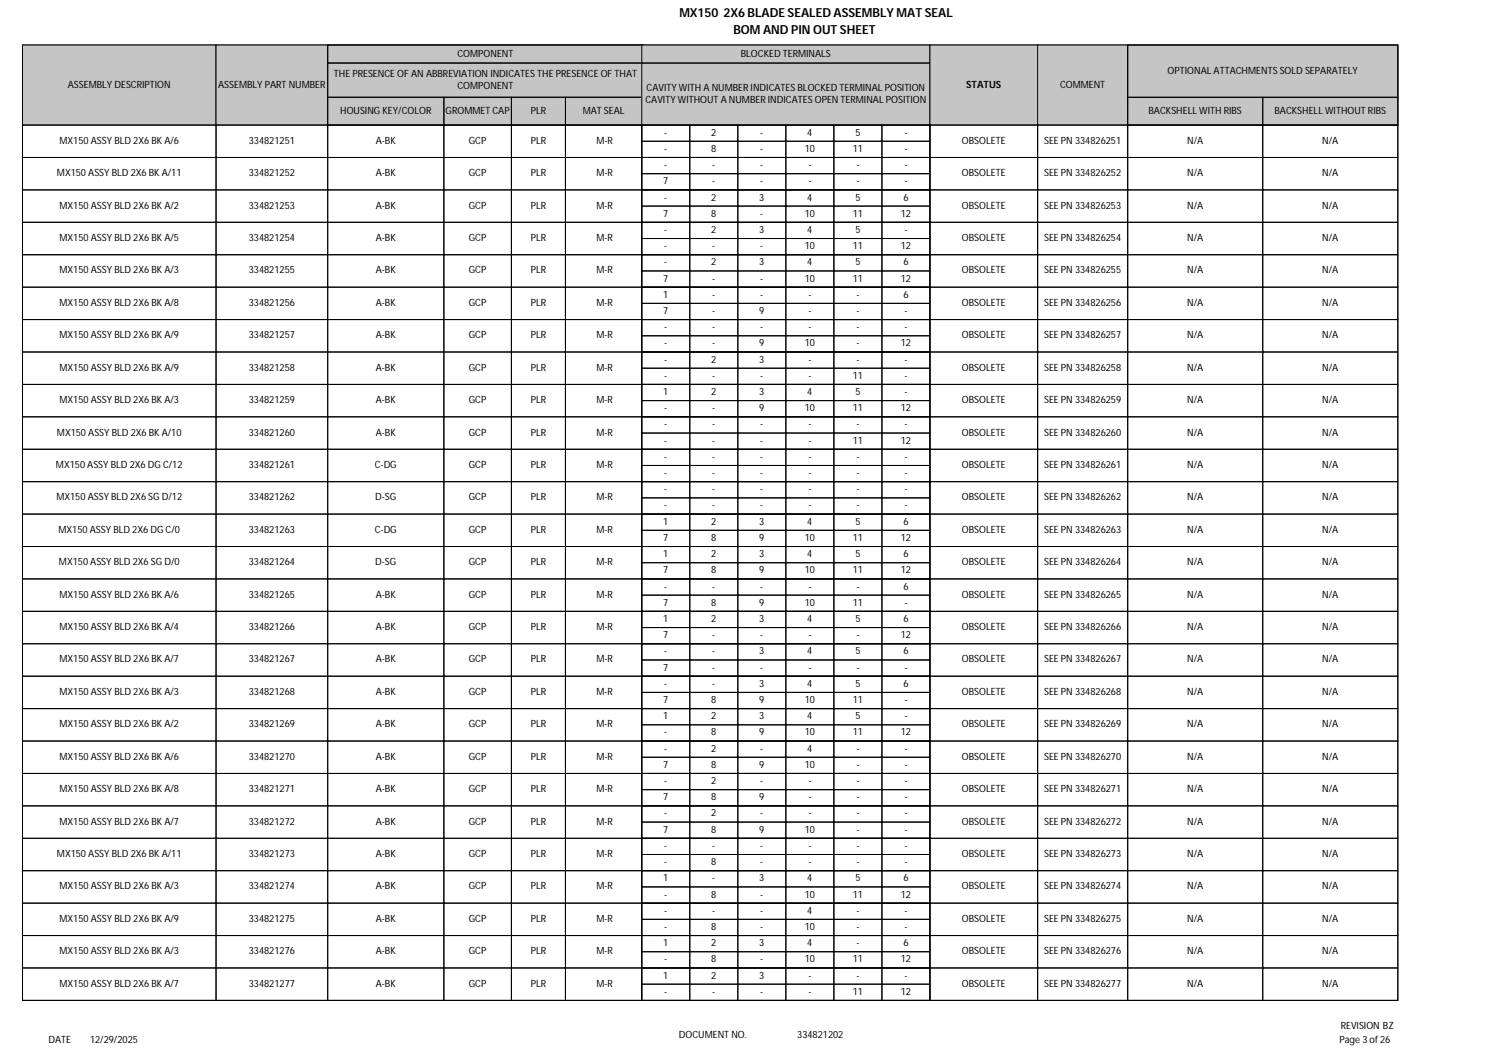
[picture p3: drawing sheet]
<svg xmlns="http://www.w3.org/2000/svg" width="420mm" height="297mm" viewBox="0 0 420 297" stroke-linecap="round" stroke-linejoin="round" font-family="sans-serif">
<defs><g id="words">
<g font-size="3.5">
<text x="191.6" y="4.7">MX150 2X6 BLADE SEALED ASSEMBLY MAT SEAL</text>
<text x="206.9" y="9.5">BOM AND PIN OUT SHEET</text>
</g>
<g font-size="2.8">
<text x="129.1" y="15.9">COMPONENT</text>
<text x="209" y="16">BLOCKED TERMINALS</text>
<text x="94.2" y="21.6">THE PRESENCE OF AN ABBREVIATION INDICATES THE PRESENCE OF THAT</text>
<text x="329.3" y="20.8">OPTIONAL ATTACHMENTS SOLD SEPARATELY</text>
<text x="19.1" y="24.7">ASSEMBLY DESCRIPTION</text>
<text x="61.5" y="24.7">ASSEMBLY PART NUMBER</text>
<text x="129" y="25">COMPONENT</text>
<text x="182.1" y="28.9">CAVITY WITHOUT A NUMBER INDICATES OPEN TERMINAL POSITION</text>
<text x="182.4" y="25.5">CAVITY WITH A NUMBER INDICATES BLOCKED TERMINAL POSITION</text>
<text x="272.5" y="24.7">STATUS</text>
<text x="299" y="24.7">COMMENT</text>
<text x="95.9" y="32.1">HOUSING KEY/COLOR</text>
<text x="125.7" y="32.1">GROMMET CAP</text>
<text x="149.7" y="32.1">PLR</text>
<text x="164.4" y="32.1">MAT SEAL</text>
<text x="324" y="32.1">BACKSHELL WITH RIBS</text>
<text x="359.5" y="32.1">BACKSHELL WITHOUT RIBS</text>
<text x="16.8" y="40.5">MX150 ASSY BLD 2X6 BK A/6</text>
<text x="70.2" y="40.5">334821251</text>
<text x="106" y="40.5">A-BK</text>
<text x="132.2" y="40.5">GCP</text>
<text x="149.7" y="40.5">PLR</text>
<text x="168.2" y="40.5">M-R</text>
<text x="187.4" y="38.3">-</text>
<text x="200.6" y="38.3">2</text>
<text x="214.5" y="38.3">-</text>
<text x="227.7" y="38.3">4</text>
<text x="241.3" y="38.3">5</text>
<text x="255.1" y="38.3">-</text>
<text x="271.3" y="40.5">OBSOLETE</text>
<text x="294.5" y="40.5">SEE PN 334826251</text>
<text x="334.9" y="40.5">N/A</text>
<text x="373" y="40.5">N/A</text>
<text x="187.4" y="47.4">-</text>
<text x="187.4" y="42.8">-</text>
<text x="200.6" y="42.8">8</text>
<text x="200.9" y="47.4">-</text>
<text x="214.5" y="42.8">-</text>
<text x="214.5" y="47.4">-</text>
<text x="227" y="42.8">10</text>
<text x="228" y="47.4">-</text>
<text x="240.5" y="42.8">11</text>
<text x="241.6" y="47.4">-</text>
<text x="255.1" y="42.8">-</text>
<text x="255.1" y="47.4">-</text>
<text x="16.1" y="49.7">MX150 ASSY BLD 2X6 BK A/11</text>
<text x="70.2" y="49.7">334821252</text>
<text x="106" y="49.7">A-BK</text>
<text x="132.2" y="49.7">GCP</text>
<text x="149.7" y="49.7">PLR</text>
<text x="168.2" y="49.7">M-R</text>
<text x="187.1" y="52">7</text>
<text x="200.9" y="52">-</text>
<text x="214.5" y="52">-</text>
<text x="228" y="52">-</text>
<text x="241.6" y="52">-</text>
<text x="255.1" y="52">-</text>
<text x="271.3" y="49.7">OBSOLETE</text>
<text x="294.5" y="49.7">SEE PN 334826252</text>
<text x="334.9" y="49.7">N/A</text>
<text x="373" y="49.7">N/A</text>
<text x="16.8" y="58.8">MX150 ASSY BLD 2X6 BK A/2</text>
<text x="70.2" y="58.8">334821253</text>
<text x="106" y="58.8">A-BK</text>
<text x="132.2" y="58.8">GCP</text>
<text x="149.7" y="58.8">PLR</text>
<text x="168.2" y="58.8">M-R</text>
<text x="187.4" y="56.6">-</text>
<text x="200.6" y="56.6">2</text>
<text x="214.2" y="56.6">3</text>
<text x="227.7" y="56.6">4</text>
<text x="241.3" y="56.6">5</text>
<text x="254.8" y="56.6">6</text>
<text x="271.3" y="58.8">OBSOLETE</text>
<text x="294.5" y="58.8">SEE PN 334826253</text>
<text x="334.9" y="58.8">N/A</text>
<text x="373" y="58.8">N/A</text>
<text x="187.1" y="61.1">7</text>
<text x="187.4" y="65.7">-</text>
<text x="200.6" y="61.1">8</text>
<text x="200.6" y="65.7">2</text>
<text x="214.2" y="65.7">3</text>
<text x="214.5" y="61.1">-</text>
<text x="227" y="61.1">10</text>
<text x="227.7" y="65.7">4</text>
<text x="240.5" y="61.1">11</text>
<text x="241.3" y="65.7">5</text>
<text x="254.1" y="61.1">12</text>
<text x="255.1" y="65.7">-</text>
<text x="16.8" y="68">MX150 ASSY BLD 2X6 BK A/5</text>
<text x="70.2" y="68">334821254</text>
<text x="106" y="68">A-BK</text>
<text x="132.2" y="68">GCP</text>
<text x="149.7" y="68">PLR</text>
<text x="168.2" y="68">M-R</text>
<text x="187.4" y="70.3">-</text>
<text x="200.9" y="70.3">-</text>
<text x="214.5" y="70.3">-</text>
<text x="227" y="70.3">10</text>
<text x="240.5" y="70.3">11</text>
<text x="254.1" y="70.3">12</text>
<text x="271.3" y="68">OBSOLETE</text>
<text x="294.5" y="68">SEE PN 334826254</text>
<text x="334.9" y="68">N/A</text>
<text x="373" y="68">N/A</text>
<text x="16.8" y="77.1">MX150 ASSY BLD 2X6 BK A/3</text>
<text x="70.2" y="77.1">334821255</text>
<text x="106" y="77.1">A-BK</text>
<text x="132.2" y="77.1">GCP</text>
<text x="149.7" y="77.1">PLR</text>
<text x="168.2" y="77.1">M-R</text>
<text x="187.4" y="74.8">-</text>
<text x="200.6" y="74.8">2</text>
<text x="214.2" y="74.8">3</text>
<text x="227.7" y="74.8">4</text>
<text x="241.3" y="74.8">5</text>
<text x="254.8" y="74.8">6</text>
<text x="271.3" y="77.1">OBSOLETE</text>
<text x="294.5" y="77.1">SEE PN 334826255</text>
<text x="334.9" y="77.1">N/A</text>
<text x="373" y="77.1">N/A</text>
<text x="187.1" y="84">1</text>
<text x="187.1" y="79.4">7</text>
<text x="200.9" y="79.4">-</text>
<text x="200.9" y="84">-</text>
<text x="214.5" y="79.4">-</text>
<text x="214.5" y="84">-</text>
<text x="227" y="79.4">10</text>
<text x="228" y="84">-</text>
<text x="240.5" y="79.4">11</text>
<text x="241.6" y="84">-</text>
<text x="254.1" y="79.4">12</text>
<text x="254.8" y="84">6</text>
<text x="16.8" y="86.3">MX150 ASSY BLD 2X6 BK A/8</text>
<text x="70.2" y="86.3">334821256</text>
<text x="106" y="86.3">A-BK</text>
<text x="132.2" y="86.3">GCP</text>
<text x="149.7" y="86.3">PLR</text>
<text x="168.2" y="86.3">M-R</text>
<text x="187.1" y="88.6">7</text>
<text x="200.9" y="88.6">-</text>
<text x="214.2" y="88.6">9</text>
<text x="228" y="88.6">-</text>
<text x="241.6" y="88.6">-</text>
<text x="255.1" y="88.6">-</text>
<text x="271.3" y="86.3">OBSOLETE</text>
<text x="294.5" y="86.3">SEE PN 334826256</text>
<text x="334.9" y="86.3">N/A</text>
<text x="373" y="86.3">N/A</text>
<text x="16.8" y="95.4">MX150 ASSY BLD 2X6 BK A/9</text>
<text x="70.2" y="95.4">334821257</text>
<text x="106" y="95.4">A-BK</text>
<text x="132.2" y="95.4">GCP</text>
<text x="149.7" y="95.4">PLR</text>
<text x="168.2" y="95.4">M-R</text>
<text x="187.4" y="93.1">-</text>
<text x="200.9" y="93.1">-</text>
<text x="214.5" y="93.1">-</text>
<text x="228" y="93.1">-</text>
<text x="241.6" y="93.1">-</text>
<text x="255.1" y="93.1">-</text>
<text x="271.3" y="95.4">OBSOLETE</text>
<text x="294.5" y="95.4">SEE PN 334826257</text>
<text x="334.9" y="95.4">N/A</text>
<text x="373" y="95.4">N/A</text>
<text x="187.4" y="97.7">-</text>
<text x="200.9" y="97.7">-</text>
<text x="214.2" y="97.7">9</text>
<text x="227" y="97.7">10</text>
<text x="241.6" y="97.7">-</text>
<text x="254.1" y="97.7">12</text>
<text x="16.8" y="104.6">MX150 ASSY BLD 2X6 BK A/9</text>
<text x="70.2" y="104.6">334821258</text>
<text x="106" y="104.6">A-BK</text>
<text x="132.2" y="104.6">GCP</text>
<text x="149.7" y="104.6">PLR</text>
<text x="168.2" y="104.6">M-R</text>
<text x="187.4" y="102.3">-</text>
<text x="187.4" y="106.8">-</text>
<text x="200.6" y="102.3">2</text>
<text x="200.9" y="106.8">-</text>
<text x="214.2" y="102.3">3</text>
<text x="214.5" y="106.8">-</text>
<text x="228" y="102.3">-</text>
<text x="228" y="106.8">-</text>
<text x="240.5" y="106.8">11</text>
<text x="241.6" y="102.3">-</text>
<text x="255.1" y="102.3">-</text>
<text x="255.1" y="106.8">-</text>
<text x="271.3" y="104.6">OBSOLETE</text>
<text x="294.5" y="104.6">SEE PN 334826258</text>
<text x="334.9" y="104.6">N/A</text>
<text x="373" y="104.6">N/A</text>
<text x="16.8" y="113.7">MX150 ASSY BLD 2X6 BK A/3</text>
<text x="70.2" y="113.7">334821259</text>
<text x="106" y="113.7">A-BK</text>
<text x="132.2" y="113.7">GCP</text>
<text x="149.7" y="113.7">PLR</text>
<text x="168.2" y="113.7">M-R</text>
<text x="187.1" y="111.4">1</text>
<text x="200.6" y="111.4">2</text>
<text x="214.2" y="111.4">3</text>
<text x="227.7" y="111.4">4</text>
<text x="241.3" y="111.4">5</text>
<text x="255.1" y="111.4">-</text>
<text x="271.3" y="113.7">OBSOLETE</text>
<text x="294.5" y="113.7">SEE PN 334826259</text>
<text x="334.9" y="113.7">N/A</text>
<text x="373" y="113.7">N/A</text>
<text x="187.4" y="116">-</text>
<text x="200.9" y="116">-</text>
<text x="214.2" y="116">9</text>
<text x="227" y="116">10</text>
<text x="240.5" y="116">11</text>
<text x="254.1" y="116">12</text>
<text x="16.1" y="122.8">MX150 ASSY BLD 2X6 BK A/10</text>
<text x="70.2" y="122.8">334821260</text>
<text x="106" y="122.8">A-BK</text>
<text x="132.2" y="122.8">GCP</text>
<text x="149.7" y="122.8">PLR</text>
<text x="168.2" y="122.8">M-R</text>
<text x="187.4" y="120.6">-</text>
<text x="187.4" y="125.1">-</text>
<text x="200.9" y="120.6">-</text>
<text x="200.9" y="125.1">-</text>
<text x="214.5" y="120.6">-</text>
<text x="214.5" y="125.1">-</text>
<text x="228" y="120.6">-</text>
<text x="228" y="125.1">-</text>
<text x="240.5" y="125.1">11</text>
<text x="241.6" y="120.6">-</text>
<text x="254.1" y="125.1">12</text>
<text x="255.1" y="120.6">-</text>
<text x="271.3" y="122.8">OBSOLETE</text>
<text x="294.5" y="122.8">SEE PN 334826260</text>
<text x="334.9" y="122.8">N/A</text>
<text x="373" y="122.8">N/A</text>
<text x="15.8" y="132">MX150 ASSY BLD 2X6 DG C/12</text>
<text x="70.2" y="132">334821261</text>
<text x="105.7" y="132">C-DG</text>
<text x="132.2" y="132">GCP</text>
<text x="149.7" y="132">PLR</text>
<text x="168.2" y="132">M-R</text>
<text x="187.4" y="129.7">-</text>
<text x="200.9" y="129.7">-</text>
<text x="214.5" y="129.7">-</text>
<text x="228" y="129.7">-</text>
<text x="241.6" y="129.7">-</text>
<text x="255.1" y="129.7">-</text>
<text x="271.3" y="132">OBSOLETE</text>
<text x="294.5" y="132">SEE PN 334826261</text>
<text x="334.9" y="132">N/A</text>
<text x="373" y="132">N/A</text>
<text x="187.4" y="134.3">-</text>
<text x="200.9" y="134.3">-</text>
<text x="214.5" y="134.3">-</text>
<text x="228" y="134.3">-</text>
<text x="241.6" y="134.3">-</text>
<text x="255.1" y="134.3">-</text>
<text x="15.9" y="141.1">MX150 ASSY BLD 2X6 SG D/12</text>
<text x="70.2" y="141.1">334821262</text>
<text x="105.8" y="141.1">D-SG</text>
<text x="132.2" y="141.1">GCP</text>
<text x="149.7" y="141.1">PLR</text>
<text x="168.2" y="141.1">M-R</text>
<text x="187.4" y="138.8">-</text>
<text x="187.4" y="143.4">-</text>
<text x="200.9" y="138.8">-</text>
<text x="200.9" y="143.4">-</text>
<text x="214.5" y="138.8">-</text>
<text x="214.5" y="143.4">-</text>
<text x="228" y="138.8">-</text>
<text x="228" y="143.4">-</text>
<text x="241.6" y="138.8">-</text>
<text x="241.6" y="143.4">-</text>
<text x="255.1" y="138.8">-</text>
<text x="255.1" y="143.4">-</text>
<text x="271.3" y="141.1">OBSOLETE</text>
<text x="294.5" y="141.1">SEE PN 334826262</text>
<text x="334.9" y="141.1">N/A</text>
<text x="373" y="141.1">N/A</text>
<text x="187.1" y="148">1</text>
<text x="200.6" y="148">2</text>
<text x="214.2" y="148">3</text>
<text x="227.7" y="148">4</text>
<text x="241.3" y="148">5</text>
<text x="254.8" y="148">6</text>
<text x="16.5" y="150.3">MX150 ASSY BLD 2X6 DG C/0</text>
<text x="70.2" y="150.3">334821263</text>
<text x="105.7" y="150.3">C-DG</text>
<text x="132.2" y="150.3">GCP</text>
<text x="149.7" y="150.3">PLR</text>
<text x="168.2" y="150.3">M-R</text>
<text x="187.1" y="152.6">7</text>
<text x="200.6" y="152.6">8</text>
<text x="214.2" y="152.6">9</text>
<text x="227" y="152.6">10</text>
<text x="240.5" y="152.6">11</text>
<text x="254.1" y="152.6">12</text>
<text x="271.3" y="150.3">OBSOLETE</text>
<text x="294.5" y="150.3">SEE PN 334826263</text>
<text x="334.9" y="150.3">N/A</text>
<text x="373" y="150.3">N/A</text>
<text x="16.6" y="159.4">MX150 ASSY BLD 2X6 SG D/0</text>
<text x="70.2" y="159.4">334821264</text>
<text x="105.8" y="159.4">D-SG</text>
<text x="132.2" y="159.4">GCP</text>
<text x="149.7" y="159.4">PLR</text>
<text x="168.2" y="159.4">M-R</text>
<text x="187.1" y="157.1">1</text>
<text x="187.1" y="161.7">7</text>
<text x="200.6" y="157.1">2</text>
<text x="200.6" y="161.7">8</text>
<text x="214.2" y="157.1">3</text>
<text x="214.2" y="161.7">9</text>
<text x="227" y="161.7">10</text>
<text x="227.7" y="157.1">4</text>
<text x="240.5" y="161.7">11</text>
<text x="241.3" y="157.1">5</text>
<text x="254.1" y="161.7">12</text>
<text x="254.8" y="157.1">6</text>
<text x="271.3" y="159.4">OBSOLETE</text>
<text x="294.5" y="159.4">SEE PN 334826264</text>
<text x="334.9" y="159.4">N/A</text>
<text x="373" y="159.4">N/A</text>
<text x="187.4" y="166.3">-</text>
<text x="200.9" y="166.3">-</text>
<text x="214.5" y="166.3">-</text>
<text x="228" y="166.3">-</text>
<text x="241.6" y="166.3">-</text>
<text x="254.8" y="166.3">6</text>
<text x="16.8" y="168.6">MX150 ASSY BLD 2X6 BK A/6</text>
<text x="70.2" y="168.6">334821265</text>
<text x="106" y="168.6">A-BK</text>
<text x="132.2" y="168.6">GCP</text>
<text x="149.7" y="168.6">PLR</text>
<text x="168.2" y="168.6">M-R</text>
<text x="187.1" y="170.9">7</text>
<text x="200.6" y="170.9">8</text>
<text x="214.2" y="170.9">9</text>
<text x="227" y="170.9">10</text>
<text x="240.5" y="170.9">11</text>
<text x="255.1" y="170.9">-</text>
<text x="271.3" y="168.6">OBSOLETE</text>
<text x="294.5" y="168.6">SEE PN 334826265</text>
<text x="334.9" y="168.6">N/A</text>
<text x="373" y="168.6">N/A</text>
<text x="16.8" y="177.7">MX150 ASSY BLD 2X6 BK A/4</text>
<text x="70.2" y="177.7">334821266</text>
<text x="106" y="177.7">A-BK</text>
<text x="132.2" y="177.7">GCP</text>
<text x="149.7" y="177.7">PLR</text>
<text x="168.2" y="177.7">M-R</text>
<text x="187.1" y="175.4">1</text>
<text x="187.1" y="180">7</text>
<text x="200.6" y="175.4">2</text>
<text x="200.9" y="180">-</text>
<text x="214.2" y="175.4">3</text>
<text x="214.5" y="180">-</text>
<text x="227.7" y="175.4">4</text>
<text x="228" y="180">-</text>
<text x="241.3" y="175.4">5</text>
<text x="241.6" y="180">-</text>
<text x="254.1" y="180">12</text>
<text x="254.8" y="175.4">6</text>
<text x="271.3" y="177.7">OBSOLETE</text>
<text x="294.5" y="177.7">SEE PN 334826266</text>
<text x="334.9" y="177.7">N/A</text>
<text x="373" y="177.7">N/A</text>
<text x="187.4" y="184.6">-</text>
<text x="200.9" y="184.6">-</text>
<text x="214.2" y="184.6">3</text>
<text x="227.7" y="184.6">4</text>
<text x="241.3" y="184.6">5</text>
<text x="254.8" y="184.6">6</text>
<text x="16.8" y="186.9">MX150 ASSY BLD 2X6 BK A/7</text>
<text x="70.2" y="186.9">334821267</text>
<text x="106" y="186.9">A-BK</text>
<text x="132.2" y="186.9">GCP</text>
<text x="149.7" y="186.9">PLR</text>
<text x="168.2" y="186.9">M-R</text>
<text x="187.1" y="189.1">7</text>
<text x="200.9" y="189.1">-</text>
<text x="214.5" y="189.1">-</text>
<text x="228" y="189.1">-</text>
<text x="241.6" y="189.1">-</text>
<text x="255.1" y="189.1">-</text>
<text x="271.3" y="186.9">OBSOLETE</text>
<text x="294.5" y="186.9">SEE PN 334826267</text>
<text x="334.9" y="186.9">N/A</text>
<text x="373" y="186.9">N/A</text>
<text x="16.8" y="196">MX150 ASSY BLD 2X6 BK A/3</text>
<text x="70.2" y="196">334821268</text>
<text x="106" y="196">A-BK</text>
<text x="132.2" y="196">GCP</text>
<text x="149.7" y="196">PLR</text>
<text x="168.2" y="196">M-R</text>
<text x="187.4" y="193.7">-</text>
<text x="200.9" y="193.7">-</text>
<text x="214.2" y="193.7">3</text>
<text x="227.7" y="193.7">4</text>
<text x="241.3" y="193.7">5</text>
<text x="254.8" y="193.7">6</text>
<text x="271.3" y="196">OBSOLETE</text>
<text x="294.5" y="196">SEE PN 334826268</text>
<text x="334.9" y="196">N/A</text>
<text x="373" y="196">N/A</text>
<text x="187.1" y="202.9">1</text>
<text x="187.1" y="198.3">7</text>
<text x="200.6" y="198.3">8</text>
<text x="200.6" y="202.9">2</text>
<text x="214.2" y="198.3">9</text>
<text x="214.2" y="202.9">3</text>
<text x="227" y="198.3">10</text>
<text x="227.7" y="202.9">4</text>
<text x="240.5" y="198.3">11</text>
<text x="241.3" y="202.9">5</text>
<text x="255.1" y="198.3">-</text>
<text x="255.1" y="202.9">-</text>
<text x="16.8" y="205.1">MX150 ASSY BLD 2X6 BK A/2</text>
<text x="70.2" y="205.1">334821269</text>
<text x="106" y="205.1">A-BK</text>
<text x="132.2" y="205.1">GCP</text>
<text x="149.7" y="205.1">PLR</text>
<text x="168.2" y="205.1">M-R</text>
<text x="187.4" y="207.4">-</text>
<text x="200.6" y="207.4">8</text>
<text x="214.2" y="207.4">9</text>
<text x="227" y="207.4">10</text>
<text x="240.5" y="207.4">11</text>
<text x="254.1" y="207.4">12</text>
<text x="271.3" y="205.1">OBSOLETE</text>
<text x="294.5" y="205.1">SEE PN 334826269</text>
<text x="334.9" y="205.1">N/A</text>
<text x="373" y="205.1">N/A</text>
<text x="16.8" y="214.3">MX150 ASSY BLD 2X6 BK A/6</text>
<text x="70.2" y="214.3">334821270</text>
<text x="106" y="214.3">A-BK</text>
<text x="132.2" y="214.3">GCP</text>
<text x="149.7" y="214.3">PLR</text>
<text x="168.2" y="214.3">M-R</text>
<text x="187.4" y="212">-</text>
<text x="200.6" y="212">2</text>
<text x="214.5" y="212">-</text>
<text x="227.7" y="212">4</text>
<text x="241.6" y="212">-</text>
<text x="255.1" y="212">-</text>
<text x="271.3" y="214.3">OBSOLETE</text>
<text x="294.5" y="214.3">SEE PN 334826270</text>
<text x="334.9" y="214.3">N/A</text>
<text x="373" y="214.3">N/A</text>
<text x="187.1" y="216.6">7</text>
<text x="187.4" y="221.1">-</text>
<text x="200.6" y="216.6">8</text>
<text x="200.6" y="221.1">2</text>
<text x="214.2" y="216.6">9</text>
<text x="214.5" y="221.1">-</text>
<text x="227" y="216.6">10</text>
<text x="228" y="221.1">-</text>
<text x="241.6" y="216.6">-</text>
<text x="241.6" y="221.1">-</text>
<text x="255.1" y="216.6">-</text>
<text x="255.1" y="221.1">-</text>
<text x="16.8" y="223.4">MX150 ASSY BLD 2X6 BK A/8</text>
<text x="70.2" y="223.4">334821271</text>
<text x="106" y="223.4">A-BK</text>
<text x="132.2" y="223.4">GCP</text>
<text x="149.7" y="223.4">PLR</text>
<text x="168.2" y="223.4">M-R</text>
<text x="187.1" y="225.7">7</text>
<text x="200.6" y="225.7">8</text>
<text x="214.2" y="225.7">9</text>
<text x="228" y="225.7">-</text>
<text x="241.6" y="225.7">-</text>
<text x="255.1" y="225.7">-</text>
<text x="271.3" y="223.4">OBSOLETE</text>
<text x="294.5" y="223.4">SEE PN 334826271</text>
<text x="334.9" y="223.4">N/A</text>
<text x="373" y="223.4">N/A</text>
<text x="16.8" y="232.6">MX150 ASSY BLD 2X6 BK A/7</text>
<text x="70.2" y="232.6">334821272</text>
<text x="106" y="232.6">A-BK</text>
<text x="132.2" y="232.6">GCP</text>
<text x="149.7" y="232.6">PLR</text>
<text x="168.2" y="232.6">M-R</text>
<text x="187.4" y="230.3">-</text>
<text x="200.6" y="230.3">2</text>
<text x="214.5" y="230.3">-</text>
<text x="228" y="230.3">-</text>
<text x="241.6" y="230.3">-</text>
<text x="255.1" y="230.3">-</text>
<text x="271.3" y="232.6">OBSOLETE</text>
<text x="294.5" y="232.6">SEE PN 334826272</text>
<text x="334.9" y="232.6">N/A</text>
<text x="373" y="232.6">N/A</text>
<text x="187.1" y="234.9">7</text>
<text x="187.4" y="239.4">-</text>
<text x="200.6" y="234.9">8</text>
<text x="200.9" y="239.4">-</text>
<text x="214.2" y="234.9">9</text>
<text x="214.5" y="239.4">-</text>
<text x="227" y="234.9">10</text>
<text x="228" y="239.4">-</text>
<text x="241.6" y="234.9">-</text>
<text x="241.6" y="239.4">-</text>
<text x="255.1" y="234.9">-</text>
<text x="255.1" y="239.4">-</text>
<text x="16.1" y="241.7">MX150 ASSY BLD 2X6 BK A/11</text>
<text x="70.2" y="241.7">334821273</text>
<text x="106" y="241.7">A-BK</text>
<text x="132.2" y="241.7">GCP</text>
<text x="149.7" y="241.7">PLR</text>
<text x="168.2" y="241.7">M-R</text>
<text x="187.4" y="244">-</text>
<text x="200.6" y="244">8</text>
<text x="214.5" y="244">-</text>
<text x="228" y="244">-</text>
<text x="241.6" y="244">-</text>
<text x="255.1" y="244">-</text>
<text x="271.3" y="241.7">OBSOLETE</text>
<text x="294.5" y="241.7">SEE PN 334826273</text>
<text x="334.9" y="241.7">N/A</text>
<text x="373" y="241.7">N/A</text>
<text x="16.8" y="250.9">MX150 ASSY BLD 2X6 BK A/3</text>
<text x="70.2" y="250.9">334821274</text>
<text x="106" y="250.9">A-BK</text>
<text x="132.2" y="250.9">GCP</text>
<text x="149.7" y="250.9">PLR</text>
<text x="168.2" y="250.9">M-R</text>
<text x="187.1" y="248.6">1</text>
<text x="200.9" y="248.6">-</text>
<text x="214.2" y="248.6">3</text>
<text x="227.7" y="248.6">4</text>
<text x="241.3" y="248.6">5</text>
<text x="254.8" y="248.6">6</text>
<text x="271.3" y="250.9">OBSOLETE</text>
<text x="294.5" y="250.9">SEE PN 334826274</text>
<text x="334.9" y="250.9">N/A</text>
<text x="373" y="250.9">N/A</text>
<text x="187.4" y="257.7">-</text>
<text x="187.4" y="253.1">-</text>
<text x="200.6" y="253.1">8</text>
<text x="200.9" y="257.7">-</text>
<text x="214.5" y="253.1">-</text>
<text x="214.5" y="257.7">-</text>
<text x="227" y="253.1">10</text>
<text x="227.7" y="257.7">4</text>
<text x="240.5" y="253.1">11</text>
<text x="241.6" y="257.7">-</text>
<text x="254.1" y="253.1">12</text>
<text x="255.1" y="257.7">-</text>
<text x="16.8" y="260">MX150 ASSY BLD 2X6 BK A/9</text>
<text x="70.2" y="260">334821275</text>
<text x="106" y="260">A-BK</text>
<text x="132.2" y="260">GCP</text>
<text x="149.7" y="260">PLR</text>
<text x="168.2" y="260">M-R</text>
<text x="187.4" y="262.3">-</text>
<text x="200.6" y="262.3">8</text>
<text x="214.5" y="262.3">-</text>
<text x="227" y="262.3">10</text>
<text x="241.6" y="262.3">-</text>
<text x="255.1" y="262.3">-</text>
<text x="271.3" y="260">OBSOLETE</text>
<text x="294.5" y="260">SEE PN 334826275</text>
<text x="334.9" y="260">N/A</text>
<text x="373" y="260">N/A</text>
<text x="16.8" y="269.1">MX150 ASSY BLD 2X6 BK A/3</text>
<text x="70.2" y="269.1">334821276</text>
<text x="106" y="269.1">A-BK</text>
<text x="132.2" y="269.1">GCP</text>
<text x="149.7" y="269.1">PLR</text>
<text x="168.2" y="269.1">M-R</text>
<text x="187.1" y="266.9">1</text>
<text x="200.6" y="266.9">2</text>
<text x="214.2" y="266.9">3</text>
<text x="227.7" y="266.9">4</text>
<text x="241.6" y="266.9">-</text>
<text x="254.8" y="266.9">6</text>
<text x="271.3" y="269.1">OBSOLETE</text>
<text x="294.5" y="269.1">SEE PN 334826276</text>
<text x="334.9" y="269.1">N/A</text>
<text x="373" y="269.1">N/A</text>
<text x="187.4" y="271.4">-</text>
<text x="200.6" y="271.4">8</text>
<text x="214.5" y="271.4">-</text>
<text x="227" y="271.4">10</text>
<text x="240.5" y="271.4">11</text>
<text x="254.1" y="271.4">12</text>
<text x="16.8" y="278.3">MX150 ASSY BLD 2X6 BK A/7</text>
<text x="70.2" y="278.3">334821277</text>
<text x="106" y="278.3">A-BK</text>
<text x="132.2" y="278.3">GCP</text>
<text x="149.7" y="278.3">PLR</text>
<text x="168.2" y="278.3">M-R</text>
<text x="187.1" y="276">1</text>
<text x="187.4" y="280.6">-</text>
<text x="200.6" y="276">2</text>
<text x="200.9" y="280.6">-</text>
<text x="214.2" y="276">3</text>
<text x="214.5" y="280.6">-</text>
<text x="228" y="276">-</text>
<text x="228" y="280.6">-</text>
<text x="240.5" y="280.6">11</text>
<text x="241.6" y="276">-</text>
<text x="254.1" y="280.6">12</text>
<text x="255.1" y="276">-</text>
<text x="271.3" y="278.3">OBSOLETE</text>
<text x="294.5" y="278.3">SEE PN 334826277</text>
<text x="334.9" y="278.3">N/A</text>
<text x="373" y="278.3">N/A</text>
<text x="191.5" y="292.8">DOCUMENT NO.</text>
<text x="224.9" y="292.8">334821202</text>
<text x="378.2" y="290.3">REVISION BZ</text>
<text x="13.7" y="294.1">DATE</text>
<text x="25.4" y="294.1">12/29/2025</text>
<text x="377.8" y="294.2">Page 3 of 26</text>
</g>
</g></defs>
<path d="M6.3 12.7h388v269.5h-388z" fill="none" stroke="#000" stroke-width=".28"/>
<path d="M6.3 12.7h54.6v22.6h-54.6z" fill="#c9c6b8"/>
<path d="M6.3 12.7h54.6v22.6h-54.6z" fill="none" stroke="#000" stroke-width=".28"/>
<path d="M60.9 12.7h31.5v22.6h-31.5z" fill="#c9c6b8"/>
<path d="M60.9 12.7h31.5v22.6h-31.5z" fill="none" stroke="#000" stroke-width=".28"/>
<path d="M92.4 12.7h88.6v22.6h-88.6z" fill="#c9c6b8"/>
<path d="M92.4 12.7h88.6v22.6h-88.6zM92.4 17.8h89.1v9.6h-89.1zM92.4 12.7h89.1v5.1h-89.1zM92.4 27.4h32.8v7.9h-32.8zM125.2 27.4h19.1v7.9h-19.1zM144.3 27.4h15.2v7.9h-15.2zM159.5 27.4h21.6v7.9h-21.6z" fill="none" stroke="#000" stroke-width=".28"/>
<path d="M181 12.7h81.3v22.6h-81.3z" fill="#c9c6b8"/>
<path d="M181 12.7h81.3v5.1h-81.3zM181 17.8h81.3v17.5h-81.3z" fill="none" stroke="#000" stroke-width=".28"/>
<path d="M262.3 12.7h30.4v22.6h-30.4z" fill="#c9c6b8"/>
<path d="M262.3 12.7h30.4v22.6h-30.4z" fill="none" stroke="#000" stroke-width=".28"/>
<path d="M292.7 12.7h25.4v22.6h-25.4z" fill="#c9c6b8"/>
<path d="M292.7 12.7h25.4v22.6h-25.4z" fill="none" stroke="#000" stroke-width=".28"/>
<path d="M318.1 12.7h76.2v22.6h-76.2z" fill="#c9c6b8"/>
<g fill="none" stroke="#000" stroke-width=".28">
<path d="M318.1 12.7h76.2v22.6h-76.2zM318.1 12.7h76.2v14.7h-76.2zM6.3 35.3h54.6v9.1h-54.6zM60.9 35.3h31.5v9.1h-31.5zM92.4 35.3h32.8v9.1h-32.8zM125.2 35.3h19.1v9.1h-19.1zM144.3 35.3h15.2v9.1h-15.2zM159.5 35.3h21.5v9.1h-21.5zM181 35.3h81.3v9.1h-81.3zM181 35.3h13.6v4.5h-13.6zM181 39.8h13.6v4.6h-13.6zM194.6 35.3h13.5v4.5h-13.5z"/>
<path d="M194.6 39.8h13.5v4.6h-13.5zM208.1 35.3h13.6v4.5h-13.6zM208.1 39.8h13.6v4.6h-13.6zM221.7 35.3h13.5v4.5h-13.5zM221.7 39.8h13.5v4.6h-13.5zM235.2 35.3h13.6v4.5h-13.6zM235.2 39.8h13.6v4.6h-13.6zM248.8 35.3h13.5v4.5h-13.5zM248.8 39.8h13.5v4.6h-13.5zM262.3 35.3h30.4v9.1h-30.4zM292.7 35.3h25.4v9.1h-25.4zM318.1 27.4h38.1v7.9h-38.1z"/>
<path d="M318.1 35.3h38.1v9.1h-38.1zM356.2 27.4h38.1v7.9h-38.1zM356.2 35.3h38.1v9.1h-38.1zM6.3 44.4h54.6v9.2h-54.6zM6.3 53.6h54.6v9.1h-54.6zM60.9 44.4h31.5v9.2h-31.5zM60.9 53.6h31.5v9.1h-31.5zM92.4 44.4h32.8v9.2h-32.8zM92.4 53.6h32.8v9.1h-32.8zM125.2 44.4h19.1v9.2h-19.1zM125.2 53.6h19.1v9.1h-19.1zM144.3 44.4h15.2v9.2h-15.2z"/>
<path d="M144.3 53.6h15.2v9.1h-15.2zM159.5 44.4h21.5v9.2h-21.5zM159.5 53.6h21.5v9.1h-21.5zM181 44.4h81.3v9.2h-81.3zM181 44.4h13.6v4.6h-13.6zM181 53.6h81.3v9.1h-81.3zM181 53.6h13.6v4.5h-13.6zM181 49h13.6v4.6h-13.6zM181 58.1h13.6v4.6h-13.6zM194.6 44.4h13.5v4.6h-13.5zM194.6 49h13.5v4.6h-13.5zM194.6 53.6h13.5v4.5h-13.5z"/>
<path d="M194.6 58.1h13.5v4.6h-13.5zM208.1 44.4h13.6v4.6h-13.6zM208.1 49h13.6v4.6h-13.6zM208.1 53.6h13.6v4.5h-13.6zM208.1 58.1h13.6v4.6h-13.6zM221.7 44.4h13.5v4.6h-13.5zM221.7 49h13.5v4.6h-13.5zM221.7 53.6h13.5v4.5h-13.5zM221.7 58.1h13.5v4.6h-13.5zM235.2 44.4h13.6v4.6h-13.6zM235.2 49h13.6v4.6h-13.6zM235.2 53.6h13.6v4.5h-13.6z"/>
<path d="M235.2 58.1h13.6v4.6h-13.6zM248.8 44.4h13.5v4.6h-13.5zM248.8 49h13.5v4.6h-13.5zM248.8 53.6h13.5v4.5h-13.5zM248.8 58.1h13.5v4.6h-13.5zM262.3 44.4h30.4v9.2h-30.4zM262.3 53.6h30.4v9.1h-30.4zM292.7 44.4h25.4v9.2h-25.4zM292.7 53.6h25.4v9.1h-25.4zM318.1 44.4h38.1v9.2h-38.1zM318.1 53.6h38.1v9.1h-38.1zM356.2 44.4h38.1v9.2h-38.1z"/>
<path d="M356.2 53.6h38.1v9.1h-38.1zM6.3 62.7h54.6v9.1h-54.6zM6.3 71.8h54.6v9.2h-54.6zM60.9 62.7h31.5v9.1h-31.5zM60.9 71.8h31.5v9.2h-31.5zM92.4 62.7h32.8v9.1h-32.8zM92.4 71.8h32.8v9.2h-32.8zM125.2 62.7h19.1v9.1h-19.1zM125.2 71.8h19.1v9.2h-19.1zM144.3 62.7h15.2v9.1h-15.2zM144.3 71.8h15.2v9.2h-15.2zM159.5 62.7h21.5v9.1h-21.5z"/>
<path d="M159.5 71.8h21.5v9.2h-21.5zM181 62.7h81.3v9.1h-81.3zM181 62.7h13.6v4.6h-13.6zM181 71.8h81.3v9.2h-81.3zM181 71.8h13.6v4.6h-13.6zM181 67.3h13.6v4.5h-13.6zM181 76.4h13.6v4.6h-13.6zM194.6 62.7h13.5v4.6h-13.5zM194.6 67.3h13.5v4.5h-13.5zM194.6 71.8h13.5v4.6h-13.5zM194.6 76.4h13.5v4.6h-13.5zM208.1 62.7h13.6v4.6h-13.6z"/>
<path d="M208.1 67.3h13.6v4.5h-13.6zM208.1 71.8h13.6v4.6h-13.6zM208.1 76.4h13.6v4.6h-13.6zM221.7 62.7h13.5v4.6h-13.5zM221.7 67.3h13.5v4.5h-13.5zM221.7 71.8h13.5v4.6h-13.5zM221.7 76.4h13.5v4.6h-13.5zM235.2 62.7h13.6v4.6h-13.6zM235.2 67.3h13.6v4.5h-13.6zM235.2 71.8h13.6v4.6h-13.6zM235.2 76.4h13.6v4.6h-13.6zM248.8 62.7h13.5v4.6h-13.5z"/>
<path d="M248.8 67.3h13.5v4.5h-13.5zM248.8 71.8h13.5v4.6h-13.5zM248.8 76.4h13.5v4.6h-13.5zM262.3 62.7h30.4v9.1h-30.4zM262.3 71.8h30.4v9.2h-30.4zM292.7 62.7h25.4v9.1h-25.4zM292.7 71.8h25.4v9.2h-25.4zM318.1 62.7h38.1v9.1h-38.1zM318.1 71.8h38.1v9.2h-38.1zM356.2 62.7h38.1v9.1h-38.1zM356.2 71.8h38.1v9.2h-38.1zM6.3 81h54.6v9.1h-54.6z"/>
<path d="M6.3 90.1h54.6v9.2h-54.6zM6.3 99.3h54.6v9.1h-54.6zM60.9 81h31.5v9.1h-31.5zM60.9 90.1h31.5v9.2h-31.5zM60.9 99.3h31.5v9.1h-31.5zM92.4 81h32.8v9.1h-32.8zM92.4 90.1h32.8v9.2h-32.8zM92.4 99.3h32.8v9.1h-32.8zM125.2 81h19.1v9.1h-19.1zM125.2 90.1h19.1v9.2h-19.1zM125.2 99.3h19.1v9.1h-19.1zM144.3 81h15.2v9.1h-15.2z"/>
<path d="M144.3 90.1h15.2v9.2h-15.2zM144.3 99.3h15.2v9.1h-15.2zM159.5 81h21.5v9.1h-21.5zM159.5 90.1h21.5v9.2h-21.5zM159.5 99.3h21.5v9.1h-21.5zM181 81h81.3v9.1h-81.3zM181 81h13.6v4.6h-13.6zM181 90.1h81.3v9.2h-81.3zM181 90.1h13.6v4.6h-13.6zM181 99.3h81.3v9.1h-81.3zM181 99.3h13.6v4.6h-13.6zM181 85.6h13.6v4.5h-13.6z"/>
<path d="M181 94.7h13.6v4.6h-13.6zM194.6 81h13.5v4.6h-13.5zM194.6 85.6h13.5v4.5h-13.5zM194.6 90.1h13.5v4.6h-13.5zM194.6 94.7h13.5v4.6h-13.5zM194.6 99.3h13.5v4.6h-13.5zM208.1 81h13.6v4.6h-13.6zM208.1 85.6h13.6v4.5h-13.6zM208.1 90.1h13.6v4.6h-13.6zM208.1 94.7h13.6v4.6h-13.6zM208.1 99.3h13.6v4.6h-13.6zM221.7 81h13.5v4.6h-13.5z"/>
<path d="M221.7 85.6h13.5v4.5h-13.5zM221.7 90.1h13.5v4.6h-13.5zM221.7 94.7h13.5v4.6h-13.5zM221.7 99.3h13.5v4.6h-13.5zM235.2 81h13.6v4.6h-13.6zM235.2 85.6h13.6v4.5h-13.6zM235.2 90.1h13.6v4.6h-13.6zM235.2 94.7h13.6v4.6h-13.6zM235.2 99.3h13.6v4.6h-13.6zM248.8 81h13.5v4.6h-13.5zM248.8 85.6h13.5v4.5h-13.5zM248.8 90.1h13.5v4.6h-13.5z"/>
<path d="M248.8 94.7h13.5v4.6h-13.5zM248.8 99.3h13.5v4.6h-13.5zM262.3 81h30.4v9.1h-30.4zM262.3 90.1h30.4v9.2h-30.4zM262.3 99.3h30.4v9.1h-30.4zM292.7 81h25.4v9.1h-25.4zM292.7 90.1h25.4v9.2h-25.4zM292.7 99.3h25.4v9.1h-25.4zM318.1 81h38.1v9.1h-38.1zM318.1 90.1h38.1v9.2h-38.1zM318.1 99.3h38.1v9.1h-38.1zM356.2 81h38.1v9.1h-38.1z"/>
<path d="M356.2 90.1h38.1v9.2h-38.1zM356.2 99.3h38.1v9.1h-38.1zM6.3 108.4h54.6v9.2h-54.6zM6.3 117.6h54.6v9.1h-54.6zM60.9 108.4h31.5v9.2h-31.5zM60.9 117.6h31.5v9.1h-31.5zM92.4 108.4h32.8v9.2h-32.8zM92.4 117.6h32.8v9.1h-32.8zM125.2 108.4h19.1v9.2h-19.1zM125.2 117.6h19.1v9.1h-19.1zM144.3 108.4h15.2v9.2h-15.2zM144.3 117.6h15.2v9.1h-15.2z"/>
<path d="M159.5 108.4h21.5v9.2h-21.5zM159.5 117.6h21.5v9.1h-21.5zM181 108.4h81.3v9.2h-81.3zM181 108.4h13.6v4.6h-13.6zM181 117.6h81.3v9.1h-81.3zM181 117.6h13.6v4.5h-13.6zM181 103.9h13.6v4.5h-13.6zM181 113h13.6v4.6h-13.6zM194.6 103.9h13.5v4.5h-13.5zM194.6 108.4h13.5v4.6h-13.5zM194.6 113h13.5v4.6h-13.5zM194.6 117.6h13.5v4.5h-13.5z"/>
<path d="M208.1 103.9h13.6v4.5h-13.6zM208.1 108.4h13.6v4.6h-13.6zM208.1 113h13.6v4.6h-13.6zM208.1 117.6h13.6v4.5h-13.6zM221.7 103.9h13.5v4.5h-13.5zM221.7 108.4h13.5v4.6h-13.5zM221.7 113h13.5v4.6h-13.5zM221.7 117.6h13.5v4.5h-13.5zM235.2 103.9h13.6v4.5h-13.6zM235.2 108.4h13.6v4.6h-13.6zM235.2 113h13.6v4.6h-13.6zM235.2 117.6h13.6v4.5h-13.6z"/>
<path d="M248.8 103.9h13.5v4.5h-13.5zM248.8 108.4h13.5v4.6h-13.5zM248.8 113h13.5v4.6h-13.5zM248.8 117.6h13.5v4.5h-13.5zM262.3 108.4h30.4v9.2h-30.4zM262.3 117.6h30.4v9.1h-30.4zM292.7 108.4h25.4v9.2h-25.4zM292.7 117.6h25.4v9.1h-25.4zM318.1 108.4h38.1v9.2h-38.1zM318.1 117.6h38.1v9.1h-38.1zM356.2 108.4h38.1v9.2h-38.1zM356.2 117.6h38.1v9.1h-38.1z"/>
<path d="M6.3 126.7h54.6v9.2h-54.6zM6.3 135.9h54.6v9.1h-54.6zM60.9 126.7h31.5v9.2h-31.5zM60.9 135.9h31.5v9.1h-31.5zM92.4 126.7h32.8v9.2h-32.8zM92.4 135.9h32.8v9.1h-32.8zM125.2 126.7h19.1v9.2h-19.1zM125.2 135.9h19.1v9.1h-19.1zM144.3 126.7h15.2v9.2h-15.2zM144.3 135.9h15.2v9.1h-15.2zM159.5 126.7h21.5v9.2h-21.5zM159.5 135.9h21.5v9.1h-21.5z"/>
<path d="M181 126.7h81.3v9.2h-81.3zM181 126.7h13.6v4.6h-13.6zM181 135.9h81.3v9.1h-81.3zM181 135.9h13.6v4.5h-13.6zM181 122.1h13.6v4.6h-13.6zM181 131.3h13.6v4.6h-13.6zM194.6 122.1h13.5v4.6h-13.5zM194.6 126.7h13.5v4.6h-13.5zM194.6 131.3h13.5v4.6h-13.5zM194.6 135.9h13.5v4.5h-13.5zM208.1 122.1h13.6v4.6h-13.6zM208.1 126.7h13.6v4.6h-13.6z"/>
<path d="M208.1 131.3h13.6v4.6h-13.6zM208.1 135.9h13.6v4.5h-13.6zM221.7 122.1h13.5v4.6h-13.5zM221.7 126.7h13.5v4.6h-13.5zM221.7 131.3h13.5v4.6h-13.5zM221.7 135.9h13.5v4.5h-13.5zM235.2 122.1h13.6v4.6h-13.6zM235.2 126.7h13.6v4.6h-13.6zM235.2 131.3h13.6v4.6h-13.6zM235.2 135.9h13.6v4.5h-13.6zM248.8 122.1h13.5v4.6h-13.5zM248.8 126.7h13.5v4.6h-13.5z"/>
<path d="M248.8 131.3h13.5v4.6h-13.5zM248.8 135.9h13.5v4.5h-13.5zM262.3 126.7h30.4v9.2h-30.4zM262.3 135.9h30.4v9.1h-30.4zM292.7 126.7h25.4v9.2h-25.4zM292.7 135.9h25.4v9.1h-25.4zM318.1 126.7h38.1v9.2h-38.1zM318.1 135.9h38.1v9.1h-38.1zM356.2 126.7h38.1v9.2h-38.1zM356.2 135.9h38.1v9.1h-38.1zM6.3 145h54.6v9.1h-54.6zM6.3 154.1h54.6v9.2h-54.6z"/>
<path d="M60.9 145h31.5v9.1h-31.5zM60.9 154.1h31.5v9.2h-31.5zM92.4 145h32.8v9.1h-32.8zM92.4 154.1h32.8v9.2h-32.8zM125.2 145h19.1v9.1h-19.1zM125.2 154.1h19.1v9.2h-19.1zM144.3 145h15.2v9.1h-15.2zM144.3 154.1h15.2v9.2h-15.2zM159.5 145h21.5v9.1h-21.5zM159.5 154.1h21.5v9.2h-21.5zM181 145h81.3v9.1h-81.3zM181 145h13.6v4.6h-13.6z"/>
<path d="M181 154.1h81.3v9.2h-81.3zM181 154.1h13.6v4.6h-13.6zM181 140.4h13.6v4.6h-13.6zM181 149.6h13.6v4.5h-13.6zM181 158.7h13.6v4.6h-13.6zM194.6 140.4h13.5v4.6h-13.5zM194.6 145h13.5v4.6h-13.5zM194.6 149.6h13.5v4.5h-13.5zM194.6 154.1h13.5v4.6h-13.5zM194.6 158.7h13.5v4.6h-13.5zM208.1 140.4h13.6v4.6h-13.6zM208.1 145h13.6v4.6h-13.6z"/>
<path d="M208.1 149.6h13.6v4.5h-13.6zM208.1 154.1h13.6v4.6h-13.6zM208.1 158.7h13.6v4.6h-13.6zM221.7 140.4h13.5v4.6h-13.5zM221.7 145h13.5v4.6h-13.5zM221.7 149.6h13.5v4.5h-13.5zM221.7 154.1h13.5v4.6h-13.5zM221.7 158.7h13.5v4.6h-13.5zM235.2 140.4h13.6v4.6h-13.6zM235.2 145h13.6v4.6h-13.6zM235.2 149.6h13.6v4.5h-13.6zM235.2 154.1h13.6v4.6h-13.6z"/>
<path d="M235.2 158.7h13.6v4.6h-13.6zM248.8 140.4h13.5v4.6h-13.5zM248.8 145h13.5v4.6h-13.5zM248.8 149.6h13.5v4.5h-13.5zM248.8 154.1h13.5v4.6h-13.5zM248.8 158.7h13.5v4.6h-13.5zM262.3 145h30.4v9.1h-30.4zM262.3 154.1h30.4v9.2h-30.4zM292.7 145h25.4v9.1h-25.4zM292.7 154.1h25.4v9.2h-25.4zM318.1 145h38.1v9.1h-38.1zM318.1 154.1h38.1v9.2h-38.1z"/>
<path d="M356.2 145h38.1v9.1h-38.1zM356.2 154.1h38.1v9.2h-38.1zM6.3 163.3h54.6v9.1h-54.6zM6.3 172.4h54.6v9.2h-54.6zM60.9 163.3h31.5v9.1h-31.5zM60.9 172.4h31.5v9.2h-31.5zM92.4 163.3h32.8v9.1h-32.8zM92.4 172.4h32.8v9.2h-32.8zM125.2 163.3h19.1v9.1h-19.1zM125.2 172.4h19.1v9.2h-19.1zM144.3 163.3h15.2v9.1h-15.2zM144.3 172.4h15.2v9.2h-15.2z"/>
<path d="M159.5 163.3h21.5v9.1h-21.5zM159.5 172.4h21.5v9.2h-21.5zM181 163.3h81.3v9.1h-81.3zM181 163.3h13.6v4.6h-13.6zM181 172.4h81.3v9.2h-81.3zM181 172.4h13.6v4.6h-13.6zM181 167.9h13.6v4.5h-13.6zM181 177h13.6v4.6h-13.6zM194.6 163.3h13.5v4.6h-13.5zM194.6 167.9h13.5v4.5h-13.5zM194.6 172.4h13.5v4.6h-13.5zM194.6 177h13.5v4.6h-13.5z"/>
<path d="M208.1 163.3h13.6v4.6h-13.6zM208.1 167.9h13.6v4.5h-13.6zM208.1 172.4h13.6v4.6h-13.6zM208.1 177h13.6v4.6h-13.6zM221.7 163.3h13.5v4.6h-13.5zM221.7 167.9h13.5v4.5h-13.5zM221.7 172.4h13.5v4.6h-13.5zM221.7 177h13.5v4.6h-13.5zM235.2 163.3h13.6v4.6h-13.6zM235.2 167.9h13.6v4.5h-13.6zM235.2 172.4h13.6v4.6h-13.6zM235.2 177h13.6v4.6h-13.6z"/>
<path d="M248.8 163.3h13.5v4.6h-13.5zM248.8 167.9h13.5v4.5h-13.5zM248.8 172.4h13.5v4.6h-13.5zM248.8 177h13.5v4.6h-13.5zM262.3 163.3h30.4v9.1h-30.4zM262.3 172.4h30.4v9.2h-30.4zM292.7 163.3h25.4v9.1h-25.4zM292.7 172.4h25.4v9.2h-25.4zM318.1 163.3h38.1v9.1h-38.1zM318.1 172.4h38.1v9.2h-38.1zM356.2 163.3h38.1v9.1h-38.1zM356.2 172.4h38.1v9.2h-38.1z"/>
<path d="M6.3 181.6h54.6v9.1h-54.6zM6.3 190.7h54.6v9.2h-54.6zM6.3 199.9h54.6v9.1h-54.6zM60.9 181.6h31.5v9.1h-31.5zM60.9 190.7h31.5v9.2h-31.5zM60.9 199.9h31.5v9.1h-31.5zM92.4 181.6h32.8v9.1h-32.8zM92.4 190.7h32.8v9.2h-32.8zM92.4 199.9h32.8v9.1h-32.8zM125.2 181.6h19.1v9.1h-19.1zM125.2 190.7h19.1v9.2h-19.1zM125.2 199.9h19.1v9.1h-19.1z"/>
<path d="M144.3 181.6h15.2v9.1h-15.2zM144.3 190.7h15.2v9.2h-15.2zM144.3 199.9h15.2v9.1h-15.2zM159.5 181.6h21.5v9.1h-21.5zM159.5 190.7h21.5v9.2h-21.5zM159.5 199.9h21.5v9.1h-21.5zM181 181.6h81.3v9.1h-81.3zM181 181.6h13.6v4.5h-13.6zM181 190.7h81.3v9.2h-81.3zM181 190.7h13.6v4.6h-13.6zM181 199.9h81.3v9.1h-81.3zM181 199.9h13.6v4.5h-13.6z"/>
<path d="M181 186.1h13.6v4.6h-13.6zM181 195.3h13.6v4.6h-13.6zM194.6 181.6h13.5v4.5h-13.5zM194.6 186.1h13.5v4.6h-13.5zM194.6 190.7h13.5v4.6h-13.5zM194.6 195.3h13.5v4.6h-13.5zM194.6 199.9h13.5v4.5h-13.5zM208.1 181.6h13.6v4.5h-13.6zM208.1 186.1h13.6v4.6h-13.6zM208.1 190.7h13.6v4.6h-13.6zM208.1 195.3h13.6v4.6h-13.6zM208.1 199.9h13.6v4.5h-13.6z"/>
<path d="M221.7 181.6h13.5v4.5h-13.5zM221.7 186.1h13.5v4.6h-13.5zM221.7 190.7h13.5v4.6h-13.5zM221.7 195.3h13.5v4.6h-13.5zM221.7 199.9h13.5v4.5h-13.5zM235.2 181.6h13.6v4.5h-13.6zM235.2 186.1h13.6v4.6h-13.6zM235.2 190.7h13.6v4.6h-13.6zM235.2 195.3h13.6v4.6h-13.6zM235.2 199.9h13.6v4.5h-13.6zM248.8 181.6h13.5v4.5h-13.5zM248.8 186.1h13.5v4.6h-13.5z"/>
<path d="M248.8 190.7h13.5v4.6h-13.5zM248.8 195.3h13.5v4.6h-13.5zM248.8 199.9h13.5v4.5h-13.5zM262.3 181.6h30.4v9.1h-30.4zM262.3 190.7h30.4v9.2h-30.4zM262.3 199.9h30.4v9.1h-30.4zM292.7 181.6h25.4v9.1h-25.4zM292.7 190.7h25.4v9.2h-25.4zM292.7 199.9h25.4v9.1h-25.4zM318.1 181.6h38.1v9.1h-38.1zM318.1 190.7h38.1v9.2h-38.1zM318.1 199.9h38.1v9.1h-38.1z"/>
<path d="M356.2 181.6h38.1v9.1h-38.1zM356.2 190.7h38.1v9.2h-38.1zM356.2 199.9h38.1v9.1h-38.1zM6.3 209h54.6v9.2h-54.6zM6.3 218.2h54.6v9.1h-54.6zM60.9 209h31.5v9.2h-31.5zM60.9 218.2h31.5v9.1h-31.5zM92.4 209h32.8v9.2h-32.8zM92.4 218.2h32.8v9.1h-32.8zM125.2 209h19.1v9.2h-19.1zM125.2 218.2h19.1v9.1h-19.1zM144.3 209h15.2v9.2h-15.2z"/>
<path d="M144.3 218.2h15.2v9.1h-15.2zM159.5 209h21.5v9.2h-21.5zM159.5 218.2h21.5v9.1h-21.5zM181 209h81.3v9.2h-81.3zM181 209h13.6v4.6h-13.6zM181 218.2h81.3v9.1h-81.3zM181 218.2h13.6v4.5h-13.6zM181 204.4h13.6v4.6h-13.6zM181 213.6h13.6v4.6h-13.6zM194.6 204.4h13.5v4.6h-13.5zM194.6 209h13.5v4.6h-13.5zM194.6 213.6h13.5v4.6h-13.5z"/>
<path d="M194.6 218.2h13.5v4.5h-13.5zM208.1 204.4h13.6v4.6h-13.6zM208.1 209h13.6v4.6h-13.6zM208.1 213.6h13.6v4.6h-13.6zM208.1 218.2h13.6v4.5h-13.6zM221.7 204.4h13.5v4.6h-13.5zM221.7 209h13.5v4.6h-13.5zM221.7 213.6h13.5v4.6h-13.5zM221.7 218.2h13.5v4.5h-13.5zM235.2 204.4h13.6v4.6h-13.6zM235.2 209h13.6v4.6h-13.6zM235.2 213.6h13.6v4.6h-13.6z"/>
<path d="M235.2 218.2h13.6v4.5h-13.6zM248.8 204.4h13.5v4.6h-13.5zM248.8 209h13.5v4.6h-13.5zM248.8 213.6h13.5v4.6h-13.5zM248.8 218.2h13.5v4.5h-13.5zM262.3 209h30.4v9.2h-30.4zM262.3 218.2h30.4v9.1h-30.4zM292.7 209h25.4v9.2h-25.4zM292.7 218.2h25.4v9.1h-25.4zM318.1 209h38.1v9.2h-38.1zM318.1 218.2h38.1v9.1h-38.1zM356.2 209h38.1v9.2h-38.1z"/>
<path d="M356.2 218.2h38.1v9.1h-38.1zM6.3 227.3h54.6v9.1h-54.6zM6.3 236.4h54.6v9.2h-54.6zM60.9 227.3h31.5v9.1h-31.5zM60.9 236.4h31.5v9.2h-31.5zM92.4 227.3h32.8v9.1h-32.8zM92.4 236.4h32.8v9.2h-32.8zM125.2 227.3h19.1v9.1h-19.1zM125.2 236.4h19.1v9.2h-19.1zM144.3 227.3h15.2v9.1h-15.2zM144.3 236.4h15.2v9.2h-15.2zM159.5 227.3h21.5v9.1h-21.5z"/>
<path d="M159.5 236.4h21.5v9.2h-21.5zM181 227.3h81.3v9.1h-81.3zM181 227.3h13.6v4.6h-13.6zM181 236.4h81.3v9.2h-81.3zM181 236.4h13.6v4.6h-13.6zM181 222.7h13.6v4.6h-13.6zM181 231.9h13.6v4.5h-13.6zM194.6 222.7h13.5v4.6h-13.5zM194.6 227.3h13.5v4.6h-13.5zM194.6 231.9h13.5v4.5h-13.5zM194.6 236.4h13.5v4.6h-13.5zM208.1 222.7h13.6v4.6h-13.6z"/>
<path d="M208.1 227.3h13.6v4.6h-13.6zM208.1 231.9h13.6v4.5h-13.6zM208.1 236.4h13.6v4.6h-13.6zM221.7 222.7h13.5v4.6h-13.5zM221.7 227.3h13.5v4.6h-13.5zM221.7 231.9h13.5v4.5h-13.5zM221.7 236.4h13.5v4.6h-13.5zM235.2 222.7h13.6v4.6h-13.6zM235.2 227.3h13.6v4.6h-13.6zM235.2 231.9h13.6v4.5h-13.6zM235.2 236.4h13.6v4.6h-13.6zM248.8 222.7h13.5v4.6h-13.5z"/>
<path d="M248.8 227.3h13.5v4.6h-13.5zM248.8 231.9h13.5v4.5h-13.5zM248.8 236.4h13.5v4.6h-13.5zM262.3 227.3h30.4v9.1h-30.4zM262.3 236.4h30.4v9.2h-30.4zM292.7 227.3h25.4v9.1h-25.4zM292.7 236.4h25.4v9.2h-25.4zM318.1 227.3h38.1v9.1h-38.1zM318.1 236.4h38.1v9.2h-38.1zM356.2 227.3h38.1v9.1h-38.1zM356.2 236.4h38.1v9.2h-38.1zM6.3 245.6h54.6v9.1h-54.6z"/>
<path d="M6.3 254.7h54.6v9.2h-54.6zM60.9 245.6h31.5v9.1h-31.5zM60.9 254.7h31.5v9.2h-31.5zM92.4 245.6h32.8v9.1h-32.8zM92.4 254.7h32.8v9.2h-32.8zM125.2 245.6h19.1v9.1h-19.1zM125.2 254.7h19.1v9.2h-19.1zM144.3 245.6h15.2v9.1h-15.2zM144.3 254.7h15.2v9.2h-15.2zM159.5 245.6h21.5v9.1h-21.5zM159.5 254.7h21.5v9.2h-21.5zM181 245.6h81.3v9.1h-81.3z"/>
<path d="M181 245.6h13.6v4.6h-13.6zM181 254.7h81.3v9.2h-81.3zM181 254.7h13.6v4.6h-13.6zM181 241h13.6v4.6h-13.6zM181 250.2h13.6v4.5h-13.6zM181 259.3h13.6v4.6h-13.6zM194.6 241h13.5v4.6h-13.5zM194.6 245.6h13.5v4.6h-13.5zM194.6 250.2h13.5v4.5h-13.5zM194.6 254.7h13.5v4.6h-13.5zM194.6 259.3h13.5v4.6h-13.5zM208.1 241h13.6v4.6h-13.6z"/>
<path d="M208.1 245.6h13.6v4.6h-13.6zM208.1 250.2h13.6v4.5h-13.6zM208.1 254.7h13.6v4.6h-13.6zM208.1 259.3h13.6v4.6h-13.6zM221.7 241h13.5v4.6h-13.5zM221.7 245.6h13.5v4.6h-13.5zM221.7 250.2h13.5v4.5h-13.5zM221.7 254.7h13.5v4.6h-13.5zM221.7 259.3h13.5v4.6h-13.5zM235.2 241h13.6v4.6h-13.6zM235.2 245.6h13.6v4.6h-13.6zM235.2 250.2h13.6v4.5h-13.6z"/>
<path d="M235.2 254.7h13.6v4.6h-13.6zM235.2 259.3h13.6v4.6h-13.6zM248.8 241h13.5v4.6h-13.5zM248.8 245.6h13.5v4.6h-13.5zM248.8 250.2h13.5v4.5h-13.5zM248.8 254.7h13.5v4.6h-13.5zM248.8 259.3h13.5v4.6h-13.5zM262.3 245.6h30.4v9.1h-30.4zM262.3 254.7h30.4v9.2h-30.4zM292.7 245.6h25.4v9.1h-25.4zM292.7 254.7h25.4v9.2h-25.4zM318.1 245.6h38.1v9.1h-38.1z"/>
<path d="M318.1 254.7h38.1v9.2h-38.1zM356.2 245.6h38.1v9.1h-38.1zM356.2 254.7h38.1v9.2h-38.1zM6.3 263.9h54.6v9.1h-54.6zM6.3 273h54.6v9.2h-54.6zM60.9 263.9h31.5v9.1h-31.5zM60.9 273h31.5v9.2h-31.5zM92.4 263.9h32.8v9.1h-32.8zM92.4 273h32.8v9.2h-32.8zM125.2 263.9h19.1v9.1h-19.1zM125.2 273h19.1v9.2h-19.1zM144.3 263.9h15.2v9.1h-15.2z"/>
<path d="M144.3 273h15.2v9.2h-15.2zM159.5 263.9h21.5v9.1h-21.5zM159.5 273h21.5v9.2h-21.5zM181 263.9h81.3v9.1h-81.3zM181 263.9h13.6v4.5h-13.6zM181 273h81.3v9.2h-81.3zM181 273h13.6v4.6h-13.6zM181 268.4h13.6v4.6h-13.6zM181 277.6h13.6v4.6h-13.6zM194.6 263.9h13.5v4.5h-13.5zM194.6 268.4h13.5v4.6h-13.5zM194.6 273h13.5v4.6h-13.5z"/>
<path d="M194.6 277.6h13.5v4.6h-13.5zM208.1 263.9h13.6v4.5h-13.6zM208.1 268.4h13.6v4.6h-13.6zM208.1 273h13.6v4.6h-13.6zM208.1 277.6h13.6v4.6h-13.6zM221.7 263.9h13.5v4.5h-13.5zM221.7 268.4h13.5v4.6h-13.5zM221.7 273h13.5v4.6h-13.5zM221.7 277.6h13.5v4.6h-13.5zM235.2 263.9h13.6v4.5h-13.6zM235.2 268.4h13.6v4.6h-13.6zM235.2 273h13.6v4.6h-13.6z"/>
<path d="M235.2 277.6h13.6v4.6h-13.6zM248.8 263.9h13.5v4.5h-13.5zM248.8 268.4h13.5v4.6h-13.5zM248.8 273h13.5v4.6h-13.5zM248.8 277.6h13.5v4.6h-13.5zM262.3 263.9h30.4v9.1h-30.4zM262.3 273h30.4v9.2h-30.4zM292.7 263.9h25.4v9.1h-25.4zM292.7 273h25.4v9.2h-25.4zM318.1 263.9h38.1v9.1h-38.1zM318.1 273h38.1v9.2h-38.1zM356.2 263.9h38.1v9.1h-38.1z"/>
<path d="M356.2 273h38.1v9.2h-38.1z"/>
</g>
<use href="#words"/>
</svg>
